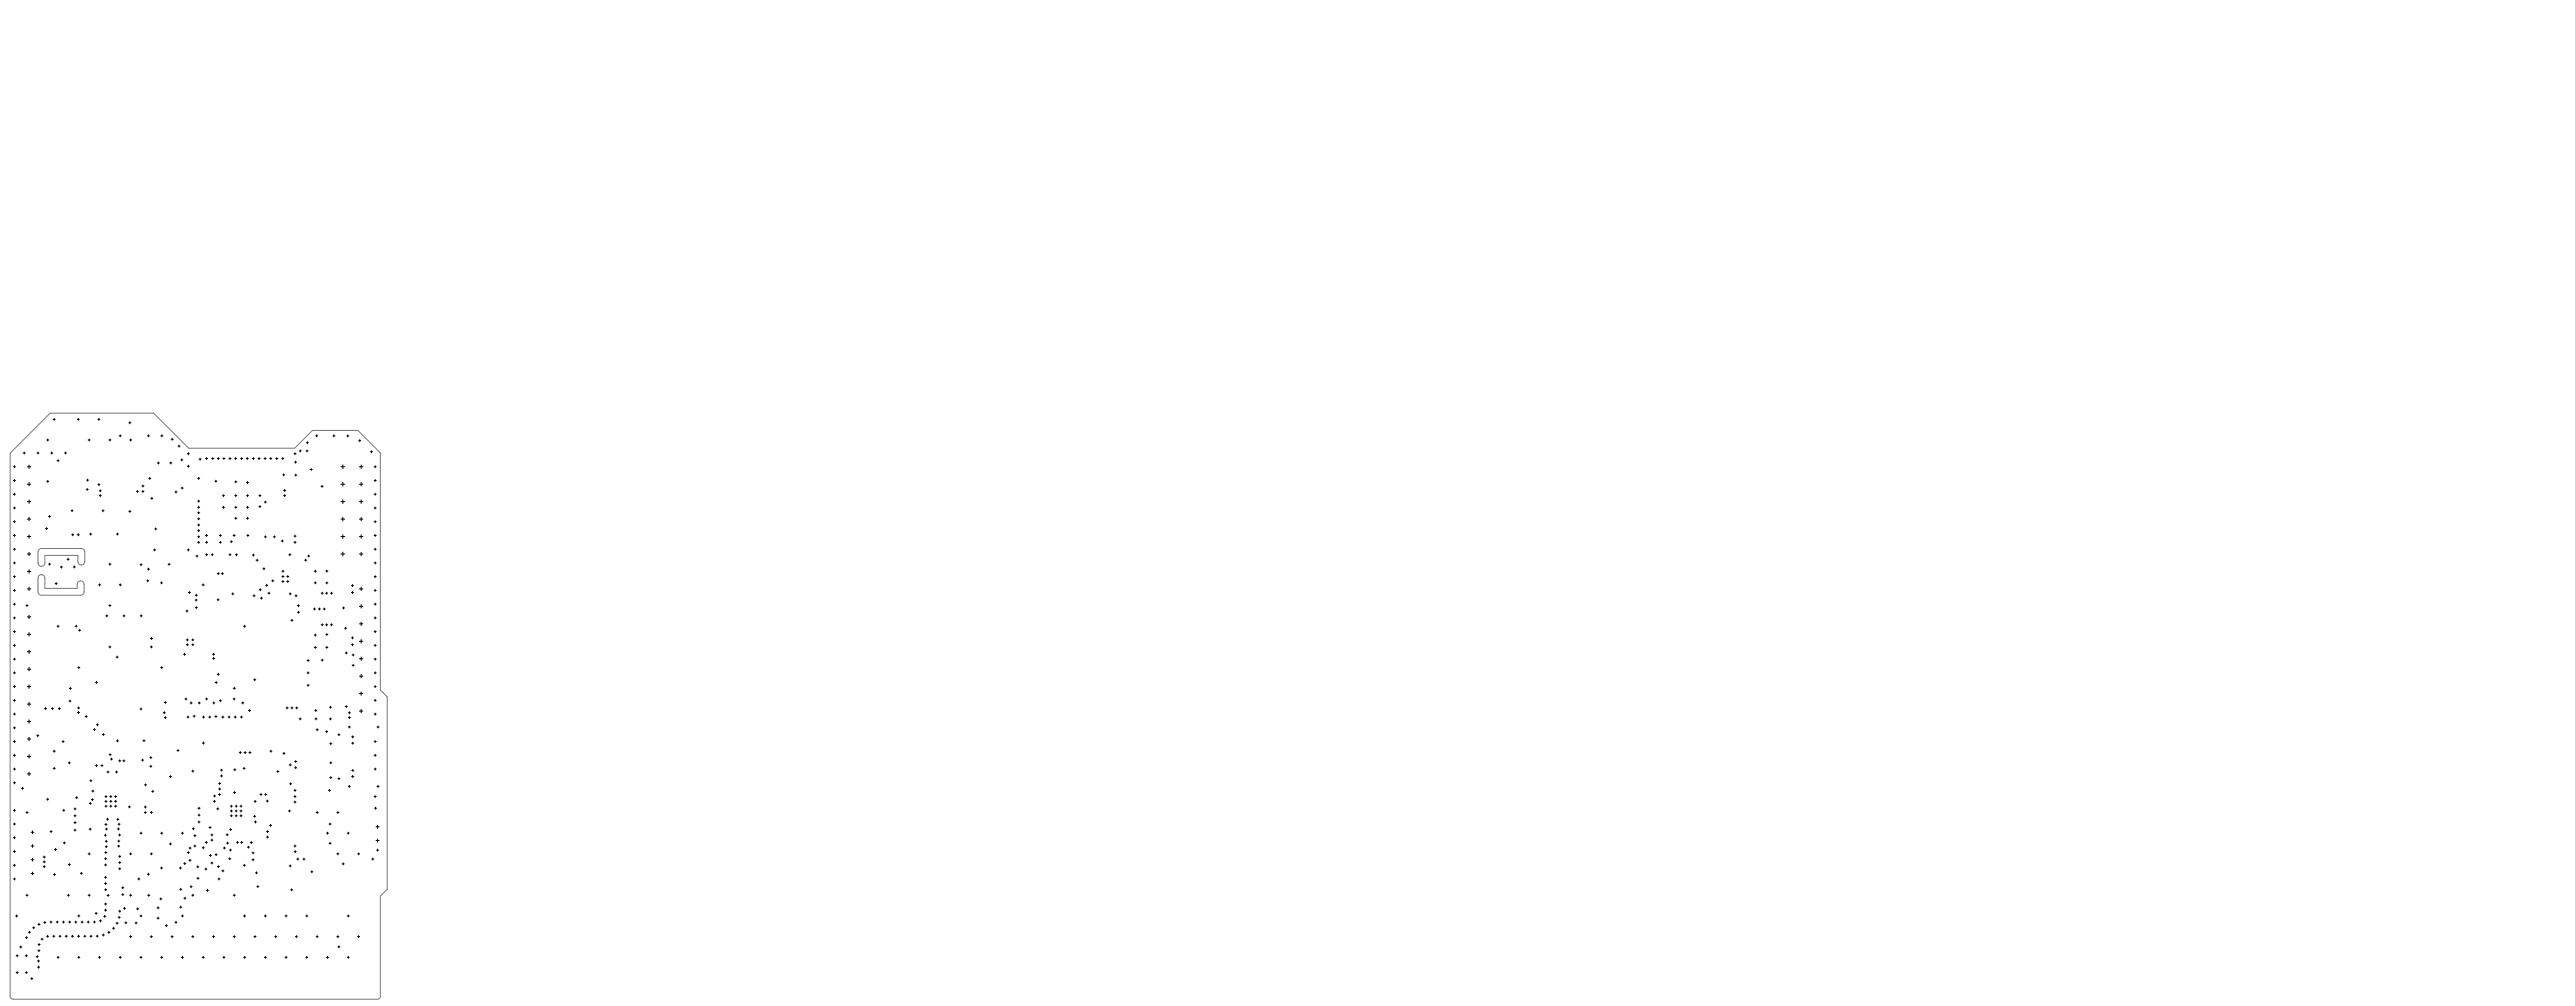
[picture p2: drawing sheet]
<svg xmlns="http://www.w3.org/2000/svg" width="1245mm" height="486mm" viewBox="0 0 1245 486" stroke-linecap="round" stroke-linejoin="round" font-family="sans-serif">
<g fill="none" stroke="#000" stroke-width=".48">
<path d="M11 219h1M12 219v1M18 219h1M18 219v1M23 213h1M23 212v1M25 219h1M25 219v1M26 203h1M26 202v1M31 219h1M32 219v1"/>
<path d="M37 203h1M38 202v1M43 213h1M43 212v1M47 203h1M48 202v1M53 213h1M53 212v1M58 211h1M58 210v1M62 204h1M63 213h1"/>
<path d="M63 204v1M63 212v1M71 211h1M72 210v1M78 211h1M78 210v1M83 212h1M83 212v1M86 216h1M87 215v1M91 219h1M91 219v1"/>
<path d="M142 219h1M143 219v1M145 218h1M145 218v1M148 218h1M148 214h1M148 218v1M149 214v1M153 211h1M153 210v1M161 211h1M161 210v1"/>
<path d="M168 211h1M168 210v1M173 213h1M174 213v1M179 218h1M180 218v1M6 239h1M6 232h1M6 226h1M7 225v1M7 232v1M7 239v1"/>
<path d="M13 226h2M13 234h2M14 225v2M14 233v2M23 233h1M23 232v1M28 223h1M28 222v1M42 237h1M42 232h1M42 236v1M42 232v1"/>
<path d="M47 234h1M48 234v1M48 240h1M48 237h1M48 237v1M48 239v1M66 238h1M66 237v1M69 238h1M69 235h1M69 235v1M69 237v1"/>
<path d="M72 231h1M72 231v1M76 224h1M77 223v1M82 224h1M83 223v1M85 238h1M85 237v1M87 222h1M88 236h1M88 222v1M88 236v1"/>
<path d="M91 225h1M91 225v1M96 231h1M96 231v1M96 222h1M97 222v1M99 222h1M100 221v1M102 222h1M103 221v1M104 233h1M104 232v1"/>
<path d="M105 222h1M106 221v1M108 240h1M108 222h1M108 239v1M108 221v1M111 222h1M111 221v1M113 222h1M114 240h1M114 233h1M114 221v1"/>
<path d="M114 233v1M114 239v1M116 222h1M117 221v1M119 222h1M119 240h1M119 233h1M120 221v1M120 233v1M120 239v1M122 222h1M123 221v1"/>
<path d="M125 222h1M125 240h1M125 221v1M126 239v1M128 222h1M128 221v1M130 222h1M131 221v1M133 222h1M134 221v1M136 222h1M137 230h1"/>
<path d="M137 221v1M137 237h1M137 240h1M137 229v1M138 237v1M138 239v1M142 223h1M143 230h1M143 223v1M143 229v1M150 227h1M150 227v1"/>
<path d="M155 235h1M156 235v1M165 226h2M165 234h2M166 225v2M166 233v2M174 226h1M174 234h1M175 225v2M175 233v2M181 239h1M181 232h1"/>
<path d="M181 226h1M181 225v1M181 232v1M181 239v1M6 259h1M6 252h1M6 246h1M7 245v1M7 252v1M7 258v1M13 259h2M13 251h2"/>
<path d="M13 243h2M14 242v1M14 250v2M14 259v1M22 256h1M23 255v1M23 250h1M24 249v1M34 247h1M35 259h1M35 246v1M35 258v1"/>
<path d="M37 259h1M38 258v1M43 258h1M44 258v1M49 247h1M50 246v1M56 258h1M57 258v1M62 247h1M63 247v1M73 241h1M73 240v1"/>
<path d="M75 256h1M75 255v1M96 245h1M96 260h1M96 242h1M96 248h1M96 251h1M96 254h1M96 257h1M96 242v1M96 245v1M96 247v1"/>
<path d="M96 250v1M96 253v1M96 256v1M96 259v1M99 259h1M100 258v1M106 259h1M107 258v1M108 245h1M108 245v1M113 259h1M113 258v1"/>
<path d="M114 245h1M114 251h1M114 245v1M114 250v1M119 245h1M119 251h1M119 259h1M120 245v1M120 250v1M120 258v1M125 245h1M126 244v1"/>
<path d="M128 243h1M128 260h1M128 242v1M128 259v1M132 260h1M133 259v1M142 259h1M143 259v1M165 259h2M165 251h2M165 243h2M166 242v2"/>
<path d="M166 250v2M166 259v1M174 259h1M174 251h1M174 243h1M175 242v1M175 250v2M175 259v1M181 259h1M181 252h1M181 246h1M181 245v1"/>
<path d="M181 252v1M181 258v1M6 266h1M6 272h1M6 279h1M7 265v1M7 272v1M7 278v1M13 268h2M13 276h2M14 267v2M14 276v1"/>
<path d="M23 273h1M24 272v1M29 274h1M30 274v1M32 270h1M33 270v1M35 274h1M36 274v1M53 273h1M53 272v1M68 273h1M68 273v1"/>
<path d="M71 275h1M72 275v1M74 266h1M75 265v1M81 273h1M82 272v1M91 266h1M91 265v1M95 269h1M95 268v1M96 262h1M96 262v1"/>
<path d="M99 268h1M99 262h1M100 262v1M100 268v1M102 268h1M103 268v1M105 277h1M106 277v1M106 262h1M107 262v1M107 277h1M108 277v1"/>
<path d="M111 268h1M111 268v1M111 262h1M112 261v1M114 268h1M114 268v1M122 268h1M123 268v1M124 271h1M124 270v1M127 275h1M128 275v1"/>
<path d="M136 262h1M136 276h1M136 279h1M137 261v1M137 276v1M137 278v1M139 279h1M139 278v1M140 268h1M140 268v1M142 262h1M143 262v1"/>
<path d="M147 271h1M148 270v1M149 269h1M149 268v1M152 276h1M152 276v1M158 276h1M158 276v1M165 268h2M166 267v2M174 268h1M175 267v2"/>
<path d="M181 266h1M181 272h1M181 279h1M181 265v1M181 272v1M181 278v1M6 299h1M6 292h1M6 286h1M7 285v1M7 292v1M7 298v1"/>
<path d="M13 293h1M13 292v1M13 285h2M13 298h2M14 284v2M14 297v2M27 282h1M27 282v1M48 283h1M48 282v1M51 298h1M52 297v1"/>
<path d="M53 293h1M53 292v1M58 283h1M58 282v1M59 298h1M60 297v1M68 298h1M68 297v1M71 281h1M71 280v1M78 282h1M78 281v1"/>
<path d="M90 295h1M90 295v1M91 287h1M92 286v1M94 290h1M94 294h1M94 288h1M95 290v1M95 287v1M95 293v1M98 283h1M98 282v1"/>
<path d="M105 290h1M105 290v1M112 287h1M113 287v1M122 288h1M123 288v1M125 285h1M126 285v1M126 289h1M126 289v1M129 283h.1M129 283v1"/>
<path d="M130 287h1M130 286v1M131 281h1M132 280v1M136 281h1M137 281v1M139 281h1M139 281v1M140 287h1M140 287v1M141 300h1M141 299v1"/>
<path d="M143 288h1M143 288v1M144 296h1M144 293h1M144 292v1M144 296v1M152 294h1M152 282h1M152 294v1M152 281v1M154 294h1M154 294v1"/>
<path d="M155 287h1M156 286v1M156 294h1M157 294v1M157 287h1M158 282h1M158 286v1M158 281v1M160 287h1M160 286v1M166 294h1M166 293v1"/>
<path d="M170 287h1M170 283h1M170 283v1M170 286v1M174 285h1M174 293h1M175 284v2M175 292v2M181 299h1M181 292h1M181 286h1M181 285v1"/>
<path d="M181 292v1M181 298v1M6 319h1M6 312h1M6 305h1M7 305v1M7 312v1M7 318v1M13 307h2M13 315h2M14 306v2M14 314v2"/>
<path d="M28 303h1M28 302v1M36 303h1M37 302v1M38 305h1M39 304v1M53 313h1M53 312v1M56 318h1M57 317v1M73 313h1M73 309h1"/>
<path d="M73 312v1M73 308v1M89 316h1M89 316v1M90 309h1M90 312h1M91 309v1M91 311v1M93 309h1M93 312h1M93 309v1M93 311v1"/>
<path d="M103 316h1M103 318h1M103 316v1M103 318v1M118 303h1M118 302v1M149 319h.1M149 319v1M152 313h1M152 307h1M152 307v1M152 313v1"/>
<path d="M155 319h1M155 302h1M156 319v1M156 302v1M157 302h1M158 313h1M158 307h1M158 302v1M158 306v1M158 313v1M160 302h1M160 302v1"/>
<path d="M167 304h1M167 316h1M167 303v1M167 315v1M170 312h1M170 308h1M170 317h1M170 308v1M170 311v1M171 316v1M174 302h1M174 310h1"/>
<path d="M174 319h1M175 301v1M175 309v2M175 318v1M181 319h1M181 312h1M181 305h1M181 305v1M181 312v1M181 318v1M6 339h1M6 332h1"/>
<path d="M6 325h1M7 325v1M7 332v1M7 338v1M13 332h2M13 324h2M14 323v1M14 331v2M14 340v1M33 339h1M34 333h1M34 339v1"/>
<path d="M34 332v1M38 323h1M38 322v1M46 330h1M47 329v1M78 323h1M78 322v1M79 340h1M80 339v1M89 338h1M90 338v1M92 340h1"/>
<path d="M92 339v1M96 340h1M96 339v1M99 338h1M100 338v1M103 340h1M103 339v1M104 330h1M105 330v1M105 326h1M106 326v1M106 339h1"/>
<path d="M107 338v1M113 338h1M113 333h1M113 338v1M113 332v1M117 340h1M117 339v1M123 329h1M123 328v1M149 325h.1M149 331h.1M149 325v1"/>
<path d="M149 331v1M170 322h1M171 321v1M174 335h1M174 327h1M175 326v2M175 335v1M181 339h1M181 332h1M181 325h1M181 325v1M181 332v1"/>
<path d="M181 338v1M6 359h1M6 352h1M6 345h1M7 345v1M7 351v1M7 358v1M13 349h2M13 340h2M13 357h2M14 348v2M14 357v1"/>
<path d="M18 356h1M18 355v1M22 343h1M22 342v1M25 343h1M25 342v1M28 343h1M29 342v1M30 359h1M31 358v1M37 345h1M38 342h1"/>
<path d="M38 344v1M38 342v1M41 346h1M42 346v1M45 353h1M46 352v1M47 350h1M47 350v1M49 355h1M50 355v1M56 358h1M57 358v1"/>
<path d="M68 343h1M68 342v1M69 358h1M70 358v1M79 345h1M79 344v1M79 347h1M80 346v1M90 347h1M91 346v1M93 346h1M94 346v1"/>
<path d="M98 359h1M98 347h1M98 359v1M98 346v1M101 347h1M101 346v1M104 347h1M104 346v1M107 347h1M108 346v1M110 347h1M111 346v1"/>
<path d="M113 347h1M114 346v1M116 347h1M117 346v1M120 344h1M121 343v1M138 342h1M139 342v1M141 342h1M141 342v1M143 342h1M144 342v1"/>
<path d="M145 348h1M145 347v1M152 344h1M152 348h1M153 343v1M153 347v1M153 353h1M153 352v1M157 354h1M158 353v1M159 348h1M159 342h1"/>
<path d="M159 360h1M160 342v1M160 347v1M160 359v1M163 355h1M164 355v1M167 342h1M167 341v1M168 352h1M168 347h1M168 345h1M169 351v1"/>
<path d="M169 344v1M169 346v1M170 356h1M170 359h1M171 356v1M171 359v1M174 344h1M175 343v2M181 359h1M181 345h1M181 345v1M181 358v1"/>
<path d="M182 352h1M183 351v1M6 379h1M6 372h1M6 365h1M7 365v1M7 371v1M7 378v1M13 366h2M13 374h2M14 365v2M14 373v2"/>
<path d="M26 363h1M26 372h1M26 363v1M26 371v1M33 369h1M34 368v1M43 378h1M44 377v1M46 370h1M47 370v1M49 370h1M49 370v1"/>
<path d="M52 373h1M52 373v1M53 365h1M53 364v1M53 367h1M54 367v1M56 373h1M56 373v1M57 368h1M58 367v1M59 368h1M60 367v1"/>
<path d="M68 368h1M69 367v1M70 380h1M70 379v1M72 366h1M72 371h1M73 366v1M73 370v1M82 376h1M82 375v1M86 363h1M86 362v1"/>
<path d="M93 373h1M93 372v1M106 379h1M106 378v1M107 372h1M107 375h1M107 372v1M107 375v1M113 372h1M114 372v1M116 364h1M116 363v1"/>
<path d="M118 372h1M118 371v1M118 364h1M119 363v1M120 364h1M121 363v1M131 363h1M131 363v1M134 373h1M134 373v1M137 364h1M137 364v1"/>
<path d="M140 370h1M140 379h1M140 369v1M141 379v1M143 371h1M143 368h1M143 368v1M143 371v1M159 369h1M159 376h1M160 368v1M160 376v1"/>
<path d="M163 377h1M164 376v1M169 380v1M170 376h1M170 373h1M171 375v1M171 372v1M181 372h1M181 365h1M181 365v1M181 371v1M183 380v1"/>
<path d="M6 392h1M6 398h1M7 391v1M7 398v1M10 381h1M11 381v1M13 393h1M13 392v1M23 387h1M23 386v1M30 392h1M31 391v1"/>
<path d="M36 398h1M36 394h1M36 391h1M36 391v1M36 394v1M36 397v1M37 386h1M37 385v1M43 389h1M44 388v1M44 387h1M44 383h1"/>
<path d="M45 386v1M45 382v1M51 399h1M51 385h1M51 390h1M51 388h1M51 398v1M51 385v1M51 387v1M51 389v1M51 396h1M52 396v1"/>
<path d="M53 385h1M53 390h1M53 388h1M54 385v1M54 387v1M54 389v1M55 385h1M55 390h1M55 388h1M56 385v1M56 387v1M56 389v1"/>
<path d="M56 396h1M57 396v1M57 399h1M58 398v1M62 390h1M63 390v1M70 390h1M70 393h1M70 390v1M70 392v1M73 393h1M73 392v1"/>
<path d="M73 383h1M74 382v1M96 391h1M96 397h1M96 394h1M96 390v1M96 394v1M96 397v1M102 400v1M103 387h1M103 385h1M104 387v1"/>
<path d="M104 384v1M105 391h1M105 391v1M106 384h1M106 382h1M106 384v1M106 381v1M111 394h1M111 390h1M111 392h1M112 389v1M112 392v1"/>
<path d="M112 394v1M113 383h1M113 383v1M114 394h1M114 390h1M114 392h1M114 389v1M114 392v1M114 394v1M116 394h1M116 390h1M116 392h1"/>
<path d="M117 389v1M117 392v1M117 394v1M123 395h1M123 388h1M123 397h1M123 394v1M123 387v1M124 397v1M126 384h1M126 384v1M128 384h1"/>
<path d="M129 384v1M129 387h1M129 387v1M130 399h1M131 399v1M140 392h1M140 392v1M142 385h1M142 382h1M142 388h1M143 382v1M143 385v1"/>
<path d="M143 387v1M153 393h1M153 392v1M159 382h1M159 398h1M159 382v1M160 398v1M163 393h1M163 392v1M168 380h1M181 385h1M181 391h1"/>
<path d="M181 385v1M182 390v1M182 400h1M182 380h1M183 399v2M6 418h1M6 412h1M6 405h1M7 405v1M7 411v1M7 418v1M15 409h1"/>
<path d="M15 416h1M15 402h1M16 402v1M16 408v2M16 415v1M21 419h1M21 414h1M21 417h1M21 414v1M21 416v1M21 419v1M24 402h1"/>
<path d="M25 402v1M26 411h1M27 410v1M31 408h1M31 407v1M33 418h1M34 418v1M36 401h1M36 401v1M43 413h1M43 401h1M43 412v1"/>
<path d="M44 400v1M50 404h1M51 415h1M51 418h1M51 412h1M51 409h1M51 407h1M51 401h1M51 403v1M51 415v1M51 418v1M51 412v1"/>
<path d="M51 409v1M51 406v1M51 400v1M57 401h1M57 409h1M57 407h1M57 400v1M57 404h1M57 409v1M57 417h1M57 414h1M57 406v1"/>
<path d="M58 403v1M58 414v1M58 417v1M58 420v1M63 413h1M63 412v1M68 403h1M68 402v1M73 413h1M73 412v1M78 420h1M78 403h1"/>
<path d="M78 419v1M78 402v1M82 408h1M82 408v1M87 420h1M87 419v1M88 403h1M88 402v1M89 418h1M89 417v1M91 412h1M91 412v1"/>
<path d="M91 416h1M91 410h1M92 416v1M92 410v1M93 401h1M94 400v1M94 404h1M94 409h1M94 404v1M94 409v1M95 419h1M96 419v1"/>
<path d="M98 410h1M98 409v1M99 407h1M100 420v1M100 407v1M101 400h1M101 414h1M102 413v1M102 404h1M102 406h1M102 417h1M102 403v1"/>
<path d="M102 406v1M102 417v1M104 413h1M105 413v1M105 419h1M106 419v1M108 410h1M109 410v1M109 404h1M110 408h1M110 403v1M110 407v1"/>
<path d="M111 415h1M111 411h1M111 401h1M111 415v1M111 411v1M112 401v1M114 407h1M115 407v1M116 407h1M117 407v1M118 418h1M118 418v1"/>
<path d="M120 410h1M120 409v1M121 407h1M122 407v1M122 416h1M122 412h1M122 412v1M122 415v1M129 402h1M129 405h1M129 402v1M129 404v1"/>
<path d="M140 419h1M140 418v1M142 409h1M142 412h1M143 409v1M143 411v1M144 415h1M144 415v1M147 415h.1M147 415v1M158 403h1M158 402v1"/>
<path d="M159 408h1M160 407v1M163 413h1M163 412v1M165 418h1M166 417v1M168 403h1M168 402v1M173 413h1M173 412v1M180 415h1M180 415v1"/>
<path d="M182 406h1M182 411h1M183 406v1M183 411v1M6 425h1M7 425v1M13 433h1M13 432v1M15 422h1M16 422v1M26 423h1M26 422v1"/>
<path d="M33 433h1M33 432v1M39 422h1M39 422v1M43 433h1M43 432v1M51 424h1M51 427h1M51 437h1M51 430h1M51 424v1M51 427v1"/>
<path d="M51 437v1M51 440v1M51 430v1M52 433h1M52 432v1M57 420h1M59 433h1M59 429h1M59 429v1M59 432v1M60 439h1M60 439v1"/>
<path d="M63 433h1M63 432v1M66 440h1M67 439v1M67 425h1M67 425v1M71 423h1M71 433h1M72 422v1M72 432v1M76 439h1M76 439v1"/>
<path d="M77 435h1M78 434v1M87 439h1M87 430h1M87 430v1M87 438v1M89 434h1M89 434v1M92 429h1M92 428v1M93 433h1M93 432v1"/>
<path d="M95 425h1M96 424v1M99 420h1M100 431h1M100 430v1M105 425h1M106 425v1M107 421h1M108 421v1M113 433h1M113 432v1M124 422h1"/>
<path d="M124 422v1M124 429h1M125 428v1M141 430h1M141 430v1M150 422h1M151 421v1M8 443h1M8 442v1M10 458h1M10 457v1M12 453h1"/>
<path d="M13 453v1M14 451h1M14 450v1M16 449h1M16 448v1M18 460h1M18 447h1M18 457h1M19 459v1M19 447v1M19 456v1M20 454h1"/>
<path d="M20 454v1M21 446h1M22 446v1M23 453h1M23 452v1M24 446h1M25 445v1M26 453h1M26 452v1M27 446h1M28 445v1M29 453h1"/>
<path d="M29 452v1M30 446h1M31 445v1M32 453h1M32 452v1M33 446h1M34 445v1M35 453h1M35 452v1M36 446h1M37 445v1M38 453h1"/>
<path d="M38 443h1M38 452v1M38 442v1M39 446h1M40 445v1M41 453h1M41 452v1M42 446h1M43 445v1M44 453h1M44 452v1M45 446h1"/>
<path d="M46 445v1M46 442h1M46 441v1M47 453h1M47 452v1M48 445h1M49 445v1M49 452h1M50 452v1M50 443h1M51 440h1M51 443v1"/>
<path d="M52 451h1M53 450v1M54 449h1M55 448v1M56 446h1M57 446v1M57 444h1M57 441h1M58 443v1M58 440v1M60 446h1M61 446v1"/>
<path d="M63 453h1M63 452v1M65 446h1M66 446v1M68 443h1M68 442v1M73 453h1M73 452v1M76 444h1M76 444v1M80 448h1M80 447v1"/>
<path d="M83 453h1M83 452v1M85 446h1M85 445v1M88 443h1M88 442v1M93 453h1M93 452v1M103 453h1M103 452v1M113 453h1M113 452v1"/>
<path d="M118 443h1M118 442v1M123 453h1M123 452v1M128 443h1M128 442v1M133 453h1M133 452v1M138 443h1M138 442v1M143 453h1M143 452v1"/>
<path d="M148 443h1M148 442v1M153 453h1M153 452v1M163 453h1M163 458h1M163 452v1M164 457v1M168 443h1M168 442v1M173 453h1M173 452v1"/>
<path d="M8 462h1M8 470h1M8 462v1M8 470v1M12 462h1M12 470h1M13 462v1M13 470v1M15 473h1M15 473v1M17 463h1M18 462v1"/>
<path d="M18 465h1M18 468h1M19 464v1M19 467v1M28 463h1M28 462v1M38 463h1M38 462v1M48 463h1M48 462v1M58 463h1M58 462v1"/>
<path d="M68 463h1M68 462v1M78 463h1M78 462v1M88 463h1M88 462v1M98 463h1M98 462v1M108 463h1M108 462v1M118 463h1M118 462v1"/>
<path d="M128 463h1M128 462v1M138 463h1M138 462v1M148 463h1M148 462v1M158 463h1M158 462v1M168 463h1M168 462v1"/>
</g>
<path d="M24 200h50l17 17M5 219v263M173 208l11 11v115l3 3v93l-3 3M18 267v5M18 280v6M22 269v3M22 280v5M20 288h19M6 483h177" fill="none" stroke="#787878" stroke-width=".48"/>
<circle cx="20" cy="278" r=".2" fill="#787878"/>
<path d="M24 200l-19 19M173 208h-22l-8 9h-52M18 272a1.7 1.7 0 0 0 2 2 1.7 1.7 0 0 0 2-2M18 280a1.7 1.7 0 0 1 2-2 1.7 1.7 0 0 1 2 2M18 267l1-1 1-1h20l1 1v6a1.7 1.7 0 0 1-2 1 1.7 1.7 0 0 1-1-1v-3h-16M18 286l1 1 1 1M22 285h15v-2a1.7 1.7 0 0 1 2-2 1.7 1.7 0 0 1 2 2v4l-2 1M184 433v49l-1 1M5 482v1h1" fill="none" stroke="#787878" stroke-width=".48"/>
</svg>
